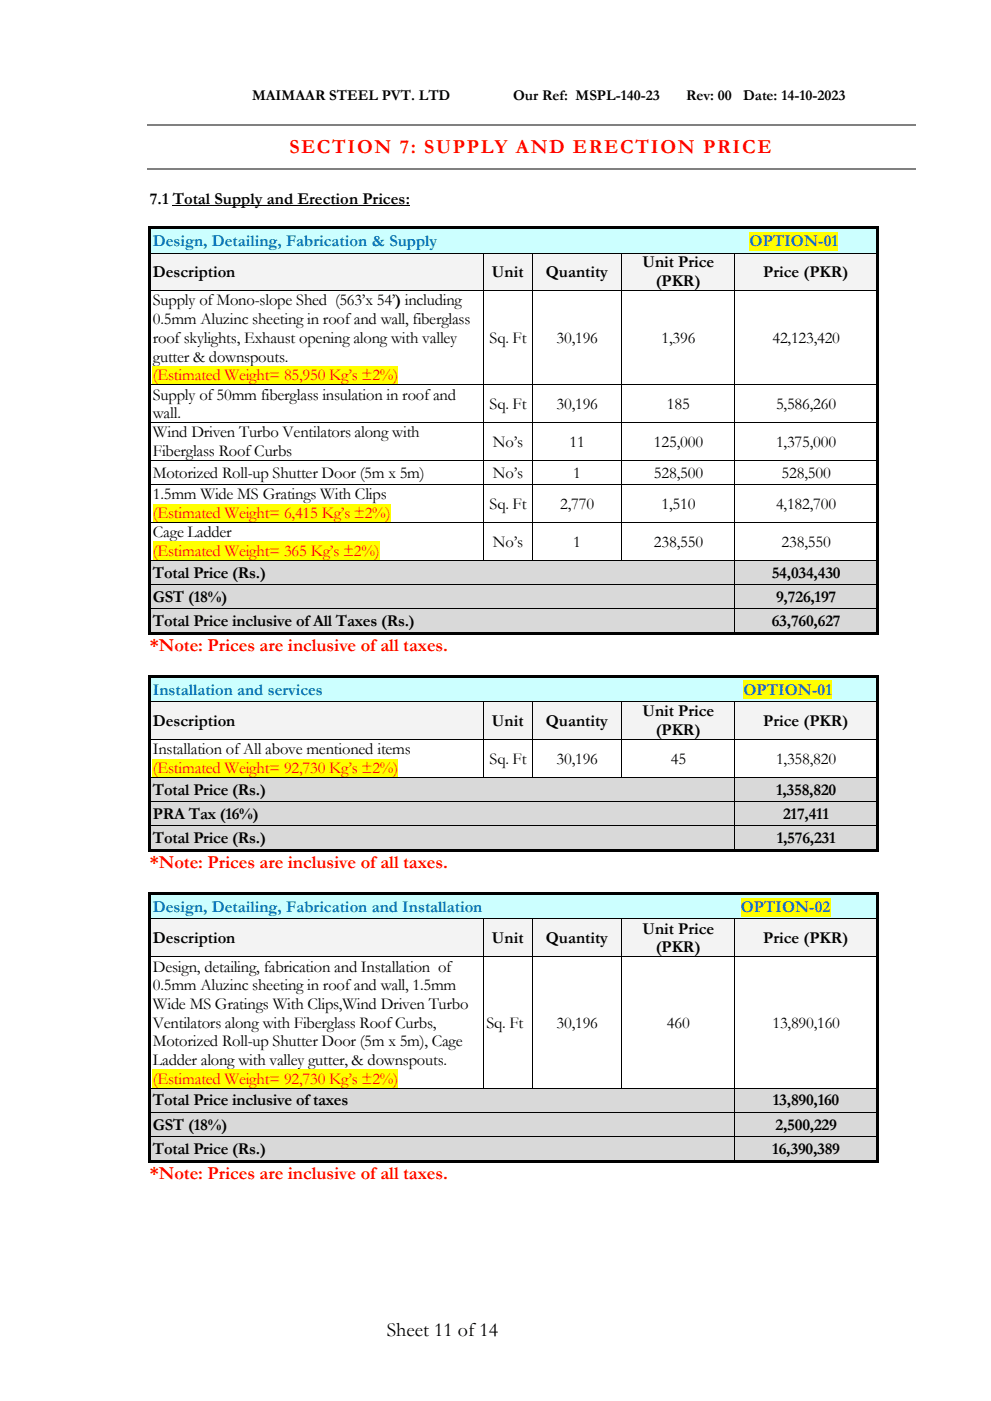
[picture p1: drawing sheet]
<svg xmlns="http://www.w3.org/2000/svg" width="210mm" height="297mm" viewBox="0 0 210 297" stroke-linecap="round" stroke-linejoin="round" font-family="sans-serif">
<defs><g id="words">
<text font-size="4.2" fill="#f00" x="61.3" y="32.4">SECTION 7: SUPPLY AND ERECTION PRICE</text>
<text font-size="4.2" x="82" y="283.2">Sheet 11 of14</text>
<g font-size="3.9" fill="#f00">
<text x="31.8" y="137.9">*Note: Prices are inclusive of all taxes.</text>
<text x="31.8" y="183.9">*Note: Prices are inclusive of all taxes.</text>
<text x="31.8" y="249.8">*Note: Prices are inclusive of all taxes.</text>
</g>
<g font-size="3.5">
<text x="31.8" y="43.1">7.1 Total Supply and Erection Prices:</text>
<text x="32.4" y="58.7">Description</text>
<text x="104.3" y="58.7">Unit</text>
<text x="115.7" y="58.7">Quantity</text>
<text x="136.2" y="56.7">Unit Price</text>
<text x="161.8" y="58.7">Price (PKR)</text>
<text x="32.4" y="64.7">Supply of Mono-slope Shed (563’x 54’) including</text>
<text x="139" y="60.7">(PKR)</text>
<text x="32.4" y="68.7">0.5mm Aluzinc sheeting in roof and wall, fiberglass</text>
<text x="32.4" y="72.7">roof skylights, Exhaust opening along with valley</text>
<text x="32.4" y="76.6">gutter &amp; downspouts.</text>
<text x="103.8" y="72.7">Sq. Ft</text>
<text x="118" y="72.7">30,196</text>
<text x="140.2" y="72.7">1,396</text>
<text x="163.7" y="72.7">42,123,420</text>
<text x="32.4" y="84.7">Supply of 50mm fiberglass insulation in roof and</text>
<text x="32.4" y="88.7">wall.</text>
<text x="103.8" y="86.7">Sq. Ft</text>
<text x="118" y="86.7">30,196</text>
<text x="141.4" y="86.7">185</text>
<text x="164.5" y="86.7">5,586,260</text>
<text x="32.4" y="92.7">Wind Driven Turbo Ventilators along with</text>
<text x="104.5" y="94.7">No’s</text>
<text x="120.7" y="94.7">11</text>
<text x="138.6" y="94.7">125,000</text>
<text x="164.5" y="94.7">1,375,000</text>
<text x="32.4" y="96.7">Fiberglass RoofCurbs</text>
<text x="32.4" y="101.2">Motorized Roll-up Shutter Door (5m x 5m)</text>
<text x="104.5" y="101.2">No’s</text>
<text x="121.5" y="101.2">1</text>
<text x="138.6" y="101.2">528,500</text>
<text x="165.7" y="101.2">528,500</text>
<text x="32.4" y="105.8">1.5mm Wide MS Gratings With Clips</text>
<text x="103.8" y="107.8">Sq. Ft</text>
<text x="118.8" y="107.8">2,770</text>
<text x="140.2" y="107.8">1,510</text>
<text x="164.5" y="107.8">4,182,700</text>
<text x="32.4" y="113.9">Cage Ladder</text>
<text x="104.5" y="115.8">No’s</text>
<text x="121.5" y="115.8">1</text>
<text x="138.6" y="115.8">238,550</text>
<text x="165.7" y="115.8">238,550</text>
<text x="32.4" y="122.4">Total Price (Rs.)</text>
<text x="163.6" y="122.4">54,034,430</text>
<text x="32.4" y="127.5">GST (18%)</text>
<text x="164.5" y="127.5">9,726,197</text>
<text x="32.4" y="132.6">Total Price inclusive of All Taxes (Rs.)</text>
<text x="163.6" y="132.6">63,760,627</text>
<text x="32.4" y="153.8">Description</text>
<text x="104.3" y="153.8">Unit</text>
<text x="115.7" y="153.8">Quantity</text>
<text x="136.2" y="151.8">Unit Price</text>
<text x="139" y="155.8">(PKR)</text>
<text x="161.8" y="153.8">Price (PKR)</text>
<text x="32.4" y="159.9">Installation ofAll above mentioned items</text>
<text x="103.8" y="161.9">Sq. Ft</text>
<text x="118" y="161.9">30,196</text>
<text x="142.2" y="161.9">45</text>
<text x="164.5" y="161.9">1,358,820</text>
<text x="32.4" y="168.4">Total Price (Rs.)</text>
<text x="32.4" y="173.5">PRA Tax (16%)</text>
<text x="164.5" y="168.4">1,358,820</text>
<text x="166" y="173.5">217,411</text>
<text x="32.4" y="178.6">Total Price (Rs.)</text>
<text x="164.6" y="178.6">1,576,231</text>
<text x="136.2" y="197.9">Unit Price</text>
<text x="32.4" y="199.8">Description</text>
<text x="104.3" y="199.8">Unit</text>
<text x="115.7" y="199.8">Quantity</text>
<text x="139" y="201.8">(PKR)</text>
<text x="161.8" y="199.8">Price (PKR)</text>
<text x="32.4" y="205.9">Design, detailing, fabrication and Installation of</text>
<text x="32.4" y="209.8">0.5mm Aluzinc sheeting in roof and wall, 1.5mm</text>
<text x="32.4" y="213.8">Wide MS Gratings With Clips,Wind Driven Turbo</text>
<text x="32.4" y="217.8">Ventilators along with Fiberglass Roof Curbs,</text>
<text x="32.4" y="221.8">Motorized Roll-up Shutter Door (5m x 5m), Cage</text>
<text x="103.1" y="217.8">Sq. Ft</text>
<text x="118" y="217.8">30,196</text>
<text x="141.4" y="217.8">460</text>
<text x="163.7" y="217.8">13,890,160</text>
<text x="32.4" y="225.7">Ladder along with valley gutter, &amp; downspouts.</text>
<text x="32.4" y="234.3">Total Price inclusive of taxes</text>
<text x="32.4" y="239.4">GST (18%)</text>
<text x="163.8" y="234.3">13,890,160</text>
<text x="164.4" y="239.4">2,500,229</text>
<text x="32.4" y="244.5">Total Price (Rs.)</text>
<text x="163.7" y="244.5">16,390,389</text>
</g>
<g font-size="3.5" fill="#0070c0">
<text x="32.4" y="52.1">Design, Detailing, Fabrication &amp; Supply</text>
<text x="158.9" y="52.1">OPTION-01</text>
<text x="32.4" y="147.3">Installation and services</text>
<text x="157.6" y="147.3">OPTION-01</text>
<text x="32.4" y="193.3">Design, Detailing, Fabrication and Installation</text>
<text x="157" y="193.3">OPTION-02</text>
</g>
<g font-size="3.5" fill="#f00">
<text x="32.4" y="80.6">(Estimated Weight= 85,950 Kg’s ±2%)</text>
<text x="32.4" y="109.8">(Estimated Weight= 6,415 Kg’s ±2%)</text>
<text x="32.4" y="117.8">(Estimated Weight= 365 Kg’s ±2%)</text>
<text x="32.4" y="163.9">(Estimated Weight= 92,730 Kg’s ±2%)</text>
<text x="32.4" y="229.7">(Estimated Weight= 92,730 Kg’s ±2%)</text>
</g>
<g font-size="3.2">
<text x="53.4" y="21.3">MAIMAAR STEEL PVT. LTD</text>
<text x="108.8" y="21.3">Our Ref: MSPL-140-23</text>
<text x="145.4" y="21.3">Rev: 00</text>
<text x="157.5" y="21.3">Date: 14-10-2023</text>
</g>
</g></defs>
<path d="M31.3 26.5h162.8M31.3 35.7h162.8" fill="none" stroke="#808080" stroke-width=".25"/>
<path d="M36.6 43.5h50.3" fill="none" stroke="#000" stroke-width=".21"/>
<g fill="#cff">
<path d="M32 48.6h153.7v5h-153.7z" fill-rule="evenodd"/>
<path d="M32.4 49.1h152.9v4h-152.9z" fill-rule="evenodd"/>
</g>
<path d="M158.9 49.1h18.8v4h-18.8z" fill-rule="evenodd" fill="#ff0"/>
<g fill="#000">
<path d="M31.5 48.1h.5v.5h-.5z" fill-rule="evenodd"/>
<path d="M31.5 48.1h.5v.5h-.5z" fill-rule="evenodd"/>
<path d="M31.5 48.6h.5v5h-.5z" fill-rule="evenodd"/>
<path d="M32 48.1h153.7v.5h-153.7z" fill-rule="evenodd"/>
<path d="M185.7 48.1h.5v.5h-.5z" fill-rule="evenodd"/>
<path d="M185.7 48.1h.5v.5h-.5z" fill-rule="evenodd"/>
<path d="M185.7 48.6h.5v5h-.5z" fill-rule="evenodd"/>
</g>
<path d="M32 48.6h153.7" fill="none" stroke="#cff" stroke-width=".21"/>
<g fill="#f3f3f3">
<path d="M32 53.7h70.4v7.9h-70.4z" fill-rule="evenodd"/>
<path d="M32.4 55.7h69.4v3.9h-69.4z" fill-rule="evenodd"/>
<path d="M102.5 53.7h10.3v7.9h-10.3z" fill-rule="evenodd"/>
<path d="M103.1 55.7h9.1v3.9h-9.1z" fill-rule="evenodd"/>
<path d="M112.9 53.7h18.9v7.9h-18.9z" fill-rule="evenodd"/>
<path d="M113.5 55.7h17.6v3.9h-17.6z" fill-rule="evenodd"/>
<path d="M131.8 53.7h23.9v7.9h-23.9z" fill-rule="evenodd"/>
<path d="M132.4 53.7h22.7v3.9h-22.7z" fill-rule="evenodd"/>
<path d="M132.4 57.6h22.7v4h-22.7z" fill-rule="evenodd"/>
<path d="M155.8 53.7h29.9v7.9h-29.9z" fill-rule="evenodd"/>
<path d="M156.4 55.7h28.9v3.9h-28.9z" fill-rule="evenodd"/>
</g>
<g fill="#000">
<path d="M31.5 53.6l.5 .1z" fill-rule="evenodd"/>
<path d="M102.4 53.6l.1 .1z" fill-rule="evenodd"/>
<path d="M112.8 53.6l.1 .1z" fill-rule="evenodd"/>
<path d="M131.8 53.6l.1 .1z" fill-rule="evenodd"/>
<path d="M155.7 53.6l.1 .1z" fill-rule="evenodd"/>
<path d="M185.7 53.6l.5 .1z" fill-rule="evenodd"/>
<path d="M31.5 53.7h.5v7.9h-.5z" fill-rule="evenodd"/>
<path d="M185.7 53.7h.5v7.9h-.5z" fill-rule="evenodd"/>
</g>
<path d="M32 53.6h70.4M102.5 53.7v7.9M102.5 53.6h10.3M112.9 53.7v7.9M112.9 53.6h18.9M131.8 53.7v7.9M131.9 53.6h23.8M155.8 53.7v7.9M155.8 53.6h29.9" fill="none" stroke="#000" stroke-width=".21"/>
<path d="M32.4 77.6h51.9v4h-51.9z" fill-rule="evenodd" fill="#ff0"/>
<g fill="#000">
<path d="M31.5 61.6l.5 .1z" fill-rule="evenodd"/>
<path d="M102.4 61.6l.1 .1z" fill-rule="evenodd"/>
<path d="M112.8 61.6l.1 .1z" fill-rule="evenodd"/>
<path d="M131.8 61.6l.1 .1z" fill-rule="evenodd"/>
<path d="M155.7 61.6l.1 .1z" fill-rule="evenodd"/>
<path d="M185.7 61.6l.5 .1z" fill-rule="evenodd"/>
<path d="M31.5 61.7h.5v19.9h-.5z" fill-rule="evenodd"/>
<path d="M31.5 81.6h.5z" fill-rule="evenodd"/>
<path d="M31.5 81.6h.5v8h-.5z" fill-rule="evenodd"/>
<path d="M31.5 89.6l.5 .1z" fill-rule="evenodd"/>
<path d="M31.5 89.7h.5v7.9h-.5z" fill-rule="evenodd"/>
<path d="M31.5 97.6l.5 .1z" fill-rule="evenodd"/>
<path d="M102.4 81.6h.1z" fill-rule="evenodd"/>
<path d="M102.4 89.6l.1 .1z" fill-rule="evenodd"/>
<path d="M102.4 97.6l.1 .1z" fill-rule="evenodd"/>
<path d="M112.8 81.6h.1z" fill-rule="evenodd"/>
<path d="M112.8 89.6l.1 .1z" fill-rule="evenodd"/>
<path d="M112.8 97.6l.1 .1z" fill-rule="evenodd"/>
<path d="M131.8 81.6h.1z" fill-rule="evenodd"/>
<path d="M131.8 89.6l.1 .1z" fill-rule="evenodd"/>
<path d="M131.8 97.6l.1 .1z" fill-rule="evenodd"/>
<path d="M155.7 81.6h.1z" fill-rule="evenodd"/>
<path d="M155.7 89.6l.1 .1z" fill-rule="evenodd"/>
<path d="M155.7 97.6l.1 .1z" fill-rule="evenodd"/>
<path d="M185.7 61.7h.5v19.9h-.5z" fill-rule="evenodd"/>
<path d="M185.7 81.6h.5z" fill-rule="evenodd"/>
<path d="M185.7 81.6h.5v8h-.5z" fill-rule="evenodd"/>
<path d="M185.7 89.6l.5 .1z" fill-rule="evenodd"/>
<path d="M185.7 89.7h.5v7.9h-.5z" fill-rule="evenodd"/>
<path d="M185.7 97.6l.5 .1z" fill-rule="evenodd"/>
<path d="M31.5 97.7h.5v5h-.5z" fill-rule="evenodd"/>
<path d="M185.7 97.7h.5v5h-.5z" fill-rule="evenodd"/>
</g>
<g fill="none" stroke="#000" stroke-width=".21">
<path d="M32 61.6h70.4M102.5 61.7v19.9M102.5 61.6h10.3M112.9 61.7v19.9M112.9 61.6h18.9M131.8 61.7v19.9M131.9 61.6h23.8M155.8 61.7v19.9M155.8 61.6h29.9M32 81.6h70.4M32 89.6h70.4M32 97.6h70.4"/>
<path d="M102.5 81.6v8M102.5 81.6h10.3M112.8 89.6l-10.3 .1v7.9M112.8 97.6l-10.3 .1v5M112.9 81.6v8M112.9 89.7v7.9M112.9 97.7v5M112.9 89.6l18.9 .1v7.9M112.9 97.6l18.9 .1v5M112.9 81.6h18.9M131.8 81.6v8M131.9 81.6h23.8"/>
<path d="M131.9 89.6h23.8M131.9 97.6h23.8M155.8 81.6v8M155.8 81.6h29.9M185.7 89.6l-29.9 .1v7.9M185.7 97.6l-29.9 .1v5"/>
</g>
<path d="M32.4 106.7h50.3v4h-50.3z" fill-rule="evenodd" fill="#ff0"/>
<g fill="#000">
<path d="M31.5 102.7l.5 .1z" fill-rule="evenodd"/>
<path d="M31.5 102.8h.5v7.9h-.5z" fill-rule="evenodd"/>
<path d="M102.4 102.7l.1 .1z" fill-rule="evenodd"/>
<path d="M112.8 102.7l.1 .1z" fill-rule="evenodd"/>
<path d="M131.8 102.7l.1 .1z" fill-rule="evenodd"/>
<path d="M155.7 102.7l.1 .1z" fill-rule="evenodd"/>
<path d="M185.7 102.7l.5 .1z" fill-rule="evenodd"/>
<path d="M185.7 102.8h.5v7.9h-.5z" fill-rule="evenodd"/>
</g>
<path d="M32 102.8h70.4M102.5 102.8v7.9M102.5 102.8h10.3M112.9 102.8v7.9M112.9 102.8h18.9M131.8 102.8v7.9M131.9 102.8h23.8M155.8 102.8v7.9M155.8 102.8h29.9" fill="none" stroke="#000" stroke-width=".21"/>
<path d="M32.4 114.8h48v4h-48z" fill-rule="evenodd" fill="#ff0"/>
<g fill="#000">
<path d="M31.5 110.7l.5 .1z" fill-rule="evenodd"/>
<path d="M31.5 110.8h.5v8h-.5z" fill-rule="evenodd"/>
<path d="M102.4 110.7l.1 .1z" fill-rule="evenodd"/>
<path d="M112.8 110.7l.1 .1z" fill-rule="evenodd"/>
<path d="M131.8 110.7l.1 .1z" fill-rule="evenodd"/>
<path d="M155.7 110.7l.1 .1z" fill-rule="evenodd"/>
<path d="M185.7 110.7l.5 .1z" fill-rule="evenodd"/>
<path d="M185.7 110.8h.5v8h-.5z" fill-rule="evenodd"/>
</g>
<path d="M32 110.8h70.4M102.5 110.8v8M102.5 110.8h10.3M112.9 110.8v8M112.9 110.8h18.9M131.8 110.8v8M131.9 110.8h23.8M155.8 110.8v8M155.8 110.8h29.9" fill="none" stroke="#000" stroke-width=".21"/>
<g fill="#d9d9d9">
<path d="M32 118.8h123.7v5h-123.7z" fill-rule="evenodd"/>
<path d="M32.4 119.4h122.7v3.9h-122.7z" fill-rule="evenodd"/>
<path d="M155.8 118.8h29.9v5h-29.9z" fill-rule="evenodd"/>
<path d="M156.4 119.4h28.9v3.9h-28.9z" fill-rule="evenodd"/>
</g>
<g fill="#000">
<path d="M31.5 118.8h.5z" fill-rule="evenodd"/>
<path d="M102.4 118.8h.1z" fill-rule="evenodd"/>
<path d="M112.8 118.8h.1z" fill-rule="evenodd"/>
<path d="M131.8 118.8h.1z" fill-rule="evenodd"/>
<path d="M155.7 118.8h.1z" fill-rule="evenodd"/>
<path d="M185.7 118.8h.5z" fill-rule="evenodd"/>
<path d="M31.5 118.8h.5v5h-.5z" fill-rule="evenodd"/>
<path d="M185.7 118.8h.5v5h-.5z" fill-rule="evenodd"/>
</g>
<path d="M32 118.8h70.4M102.5 118.8h10.3M112.9 118.8h18.9M131.9 118.8h23.8M155.8 118.8v5M155.8 118.8h29.9" fill="none" stroke="#000" stroke-width=".21"/>
<g fill="#d9d9d9">
<path d="M32 123.9h123.7v5.1h-123.7z" fill-rule="evenodd"/>
<path d="M32.4 124.5h122.7v3.9h-122.7z" fill-rule="evenodd"/>
<path d="M155.8 123.9h29.9v5.1h-29.9z" fill-rule="evenodd"/>
<path d="M156.4 124.5h28.9v3.9h-28.9z" fill-rule="evenodd"/>
</g>
<g fill="#000">
<path d="M31.5 123.8l.5 .1z" fill-rule="evenodd"/>
<path d="M31.5 123.9h.5v5.1h-.5z" fill-rule="evenodd"/>
<path d="M155.7 123.8l.1 .1z" fill-rule="evenodd"/>
<path d="M185.7 123.8l.5 .1z" fill-rule="evenodd"/>
<path d="M185.7 123.9h.5v5.1h-.5z" fill-rule="evenodd"/>
</g>
<path d="M32 123.9h123.7M155.8 123.9v5.1M155.8 123.9h29.9" fill="none" stroke="#000" stroke-width=".21"/>
<g fill="#d9d9d9">
<path d="M32 129h123.7v5h-123.7z" fill-rule="evenodd"/>
<path d="M32.4 129.6h122.7v3.9h-122.7z" fill-rule="evenodd"/>
<path d="M155.8 129h29.9v5h-29.9z" fill-rule="evenodd"/>
<path d="M156.4 129.6h28.9v3.9h-28.9z" fill-rule="evenodd"/>
</g>
<g fill="#000">
<path d="M31.5 129h.5z" fill-rule="evenodd"/>
<path d="M31.5 129h.5v5h-.5z" fill-rule="evenodd"/>
<path d="M31.5 134h.5v.5h-.5z" fill-rule="evenodd"/>
<path d="M31.5 134h.5v.5h-.5z" fill-rule="evenodd"/>
<path d="M32 134h123.7v.5h-123.7z" fill-rule="evenodd"/>
<path d="M155.7 129h.1z" fill-rule="evenodd"/>
<path d="M155.7 134h.5v.5h-.5z" fill-rule="evenodd"/>
<path d="M156.2 134h29.5v.5h-29.5z" fill-rule="evenodd"/>
<path d="M185.7 129h.5z" fill-rule="evenodd"/>
<path d="M185.7 129h.5v5h-.5z" fill-rule="evenodd"/>
<path d="M185.7 134h.5v.5h-.5z" fill-rule="evenodd"/>
<path d="M185.7 134h.5v.5h-.5z" fill-rule="evenodd"/>
</g>
<path d="M32 129h123.7M155.8 129v5M155.8 129h29.9" fill="none" stroke="#000" stroke-width=".21"/>
<g fill="#cff">
<path d="M32 143.7h153.7v5h-153.7z" fill-rule="evenodd"/>
<path d="M32.4 144.2h152.9v4h-152.9z" fill-rule="evenodd"/>
</g>
<path d="M157.6 144.2h18.8v4h-18.8z" fill-rule="evenodd" fill="#ff0"/>
<g fill="#000">
<path d="M31.5 143.2h.5v.5h-.5z" fill-rule="evenodd"/>
<path d="M31.5 143.2h.5v.5h-.5z" fill-rule="evenodd"/>
<path d="M31.5 143.7h.5v5h-.5z" fill-rule="evenodd"/>
<path d="M32 143.2h153.7v.5h-153.7z" fill-rule="evenodd"/>
<path d="M185.7 143.2h.5v.5h-.5z" fill-rule="evenodd"/>
<path d="M185.7 143.2h.5v.5h-.5z" fill-rule="evenodd"/>
<path d="M185.7 143.7h.5v5h-.5z" fill-rule="evenodd"/>
</g>
<path d="M32 143.7h153.7" fill="none" stroke="#cff" stroke-width=".21"/>
<g fill="#f3f3f3">
<path d="M32 148.8h70.4v7.9h-70.4z" fill-rule="evenodd"/>
<path d="M32.4 150.8h69.4v4h-69.4z" fill-rule="evenodd"/>
<path d="M102.5 148.8h10.3v7.9h-10.3z" fill-rule="evenodd"/>
<path d="M103.1 150.8h9.1v4h-9.1z" fill-rule="evenodd"/>
<path d="M112.9 148.8h18.9v7.9h-18.9z" fill-rule="evenodd"/>
<path d="M113.5 150.8h17.6v4h-17.6z" fill-rule="evenodd"/>
<path d="M131.8 148.8h23.9v7.9h-23.9z" fill-rule="evenodd"/>
<path d="M132.4 148.8h22.7v4h-22.7z" fill-rule="evenodd"/>
<path d="M132.4 152.8h22.7v3.9h-22.7z" fill-rule="evenodd"/>
<path d="M155.8 148.8h29.9v7.9h-29.9z" fill-rule="evenodd"/>
<path d="M156.4 150.8h28.9v4h-28.9z" fill-rule="evenodd"/>
</g>
<g fill="#000">
<path d="M31.5 148.7l.5 .1z" fill-rule="evenodd"/>
<path d="M31.5 148.8h.5v7.9h-.5z" fill-rule="evenodd"/>
<path d="M102.4 148.7l.1 .1z" fill-rule="evenodd"/>
<path d="M112.8 148.7l.1 .1z" fill-rule="evenodd"/>
<path d="M131.8 148.7l.1 .1z" fill-rule="evenodd"/>
<path d="M155.7 148.7l.1 .1z" fill-rule="evenodd"/>
<path d="M185.7 148.7l.5 .1z" fill-rule="evenodd"/>
<path d="M185.7 148.8h.5v7.9h-.5z" fill-rule="evenodd"/>
</g>
<path d="M32 148.7h70.4M102.5 148.8v7.9M102.5 148.7h10.3M112.9 148.8v7.9M112.9 148.7h18.9M131.8 148.8v7.9M131.9 148.7h23.8M155.8 148.8v7.9M155.8 148.7h29.9" fill="none" stroke="#000" stroke-width=".21"/>
<path d="M32.4 160.8h51.9v4h-51.9z" fill-rule="evenodd" fill="#ff0"/>
<g fill="#000">
<path d="M31.5 156.7l.5 .1z" fill-rule="evenodd"/>
<path d="M102.4 156.7l.1 .1z" fill-rule="evenodd"/>
<path d="M112.8 156.7l.1 .1z" fill-rule="evenodd"/>
<path d="M131.8 156.7l.1 .1z" fill-rule="evenodd"/>
<path d="M155.7 156.7l.1 .1z" fill-rule="evenodd"/>
<path d="M185.7 156.7l.5 .1z" fill-rule="evenodd"/>
<path d="M31.5 156.8h.5v8h-.5z" fill-rule="evenodd"/>
<path d="M185.7 156.8h.5v8h-.5z" fill-rule="evenodd"/>
</g>
<path d="M32 156.8h70.4M112.8 156.8h-10.3v8M112.9 156.8v8M112.9 156.8h18.9v8M131.9 156.8h23.8M185.7 156.8h-29.9v8" fill="none" stroke="#000" stroke-width=".21"/>
<g fill="#d9d9d9">
<path d="M32 164.9h123.7v5h-123.7z" fill-rule="evenodd"/>
<path d="M32.4 165.4h122.7v4h-122.7z" fill-rule="evenodd"/>
<path d="M155.8 164.9h29.9v5h-29.9z" fill-rule="evenodd"/>
<path d="M156.4 165.4h28.9v4h-28.9z" fill-rule="evenodd"/>
</g>
<g fill="#000">
<path d="M31.5 164.8l.5 .1z" fill-rule="evenodd"/>
<path d="M31.5 164.9h.5v5h-.5z" fill-rule="evenodd"/>
<path d="M102.4 164.8l.1 .1z" fill-rule="evenodd"/>
<path d="M112.8 164.8l.1 .1z" fill-rule="evenodd"/>
<path d="M131.8 164.8l.1 .1z" fill-rule="evenodd"/>
<path d="M155.7 164.8l.1 .1z" fill-rule="evenodd"/>
<path d="M185.7 164.8l.5 .1z" fill-rule="evenodd"/>
<path d="M185.7 164.9h.5v5h-.5z" fill-rule="evenodd"/>
</g>
<path d="M32 164.8h70.4M102.5 164.8h10.3M112.9 164.8h18.9M131.9 164.8h23.8M155.8 164.9v5M155.8 164.8h29.9" fill="none" stroke="#000" stroke-width=".21"/>
<g fill="#d9d9d9">
<path d="M32 170h123.7v4.9h-123.7z" fill-rule="evenodd"/>
<path d="M32.4 170.5h122.7v3.9h-122.7z" fill-rule="evenodd"/>
<path d="M155.8 170h29.9v4.9h-29.9z" fill-rule="evenodd"/>
<path d="M156.4 170.5h28.9v3.9h-28.9z" fill-rule="evenodd"/>
</g>
<g fill="#000">
<path d="M31.5 169.9l.5 .1z" fill-rule="evenodd"/>
<path d="M31.5 170h.5v4.9h-.5z" fill-rule="evenodd"/>
<path d="M155.7 169.9l.1 .1z" fill-rule="evenodd"/>
<path d="M185.7 169.9l.5 .1z" fill-rule="evenodd"/>
<path d="M185.7 170h.5v4.9h-.5z" fill-rule="evenodd"/>
</g>
<path d="M32 169.9h123.7M155.8 170v4.9M155.8 169.9h29.9" fill="none" stroke="#000" stroke-width=".21"/>
<g fill="#d9d9d9">
<path d="M32 175.1h123.7v5h-123.7z" fill-rule="evenodd"/>
<path d="M32.4 175.6h122.7v4h-122.7z" fill-rule="evenodd"/>
<path d="M155.8 175.1h29.9v5h-29.9z" fill-rule="evenodd"/>
<path d="M156.4 175.6h28.9v4h-28.9z" fill-rule="evenodd"/>
</g>
<g fill="#000">
<path d="M31.5 174.9l.5 .1z" fill-rule="evenodd"/>
<path d="M155.7 174.9l.1 .1z" fill-rule="evenodd"/>
<path d="M185.7 174.9l.5 .1z" fill-rule="evenodd"/>
<path d="M31.5 175h.5v5h-.5z" fill-rule="evenodd"/>
<path d="M31.5 180h.5v.5h-.5z" fill-rule="evenodd"/>
<path d="M31.5 180h.5v.5h-.5z" fill-rule="evenodd"/>
<path d="M32 180h123.7v.5h-123.7z" fill-rule="evenodd"/>
<path d="M155.7 180h.5v.5h-.5z" fill-rule="evenodd"/>
<path d="M156.2 180h29.5v.5h-29.5z" fill-rule="evenodd"/>
<path d="M185.7 175h.5v5h-.5z" fill-rule="evenodd"/>
<path d="M185.7 180h.5v.5h-.5z" fill-rule="evenodd"/>
<path d="M185.7 180h.5v.5h-.5z" fill-rule="evenodd"/>
</g>
<path d="M32 175h123.7M155.8 175v5M155.8 175h29.9" fill="none" stroke="#000" stroke-width=".21"/>
<g fill="#cff">
<path d="M32 189.7h153.7v5h-153.7z" fill-rule="evenodd"/>
<path d="M32.4 190.2h152.9v4h-152.9z" fill-rule="evenodd"/>
</g>
<path d="M157 190.2h19v4h-19z" fill-rule="evenodd" fill="#ff0"/>
<g fill="#000">
<path d="M31.5 189.2h.5v.5h-.5z" fill-rule="evenodd"/>
<path d="M31.5 189.2h.5v.5h-.5z" fill-rule="evenodd"/>
<path d="M31.5 189.7h.5v5h-.5z" fill-rule="evenodd"/>
<path d="M32 189.2h153.7v.5h-153.7z" fill-rule="evenodd"/>
<path d="M185.7 189.2h.5v.5h-.5z" fill-rule="evenodd"/>
<path d="M185.7 189.2h.5v.5h-.5z" fill-rule="evenodd"/>
<path d="M185.7 189.7h.5v5h-.5z" fill-rule="evenodd"/>
</g>
<path d="M32 189.7h153.7" fill="none" stroke="#cff" stroke-width=".21"/>
<g fill="#f3f3f3">
<path d="M32 194.8h70.4v8h-70.4z" fill-rule="evenodd"/>
<path d="M32.4 196.8h69.4v4h-69.4z" fill-rule="evenodd"/>
<path d="M102.5 194.8h10.3v8h-10.3z" fill-rule="evenodd"/>
<path d="M103.1 196.8h9.1v4h-9.1z" fill-rule="evenodd"/>
<path d="M112.9 194.8h18.9v8h-18.9z" fill-rule="evenodd"/>
<path d="M113.5 196.8h17.6v4h-17.6z" fill-rule="evenodd"/>
<path d="M131.8 194.8h23.9v8h-23.9z" fill-rule="evenodd"/>
<path d="M132.4 194.8h22.7v4h-22.7z" fill-rule="evenodd"/>
<path d="M132.4 198.8h22.7v4h-22.7z" fill-rule="evenodd"/>
<path d="M155.8 194.8h29.9v8h-29.9z" fill-rule="evenodd"/>
<path d="M156.4 196.8h28.9v4h-28.9z" fill-rule="evenodd"/>
</g>
<g fill="#000">
<path d="M31.5 194.7l.5 .1z" fill-rule="evenodd"/>
<path d="M102.4 194.7l.1 .1z" fill-rule="evenodd"/>
<path d="M112.8 194.7l.1 .1z" fill-rule="evenodd"/>
<path d="M131.8 194.7l.1 .1z" fill-rule="evenodd"/>
<path d="M155.7 194.7l.1 .1z" fill-rule="evenodd"/>
<path d="M185.7 194.7l.5 .1z" fill-rule="evenodd"/>
<path d="M31.5 194.8h.5v8h-.5z" fill-rule="evenodd"/>
<path d="M185.7 194.8h.5v8h-.5z" fill-rule="evenodd"/>
</g>
<path d="M32 194.8h70.4M102.5 194.8v8M102.5 194.8h10.3M112.9 194.8v8M112.9 194.8h18.9M131.8 194.8v8M131.9 194.8h23.8M155.8 194.8v8M155.8 194.8h29.9" fill="none" stroke="#000" stroke-width=".21"/>
<path d="M32.4 226.6h51.9v4h-51.9z" fill-rule="evenodd" fill="#ff0"/>
<g fill="#000">
<path d="M31.5 202.8l.5 .1z" fill-rule="evenodd"/>
<path d="M102.4 202.8l.1 .1z" fill-rule="evenodd"/>
<path d="M112.8 202.8l.1 .1z" fill-rule="evenodd"/>
<path d="M131.8 202.8l.1 .1z" fill-rule="evenodd"/>
<path d="M155.7 202.8l.1 .1z" fill-rule="evenodd"/>
<path d="M185.7 202.8l.5 .1z" fill-rule="evenodd"/>
<path d="M31.5 202.9h.5v27.7h-.5z" fill-rule="evenodd"/>
<path d="M185.7 202.9h.5v27.7h-.5z" fill-rule="evenodd"/>
</g>
<path d="M32 202.8h70.4M102.5 202.9v27.7M102.5 202.8h10.3M112.9 202.9v27.7M112.9 202.8h18.9M131.8 202.9v27.7M131.9 202.8h23.8M155.8 202.9v27.7M155.8 202.8h29.9" fill="none" stroke="#000" stroke-width=".21"/>
<g fill="#d9d9d9">
<path d="M32 230.7h123.7v5h-123.7z" fill-rule="evenodd"/>
<path d="M32.4 231.3h122.7v3.9h-122.7z" fill-rule="evenodd"/>
<path d="M155.8 230.7h29.9v5h-29.9z" fill-rule="evenodd"/>
<path d="M156.4 231.3h28.9v3.9h-28.9z" fill-rule="evenodd"/>
</g>
<g fill="#000">
<path d="M31.5 230.6l.5 .1z" fill-rule="evenodd"/>
<path d="M31.5 230.7h.5v5h-.5z" fill-rule="evenodd"/>
<path d="M102.4 230.6l.1 .1z" fill-rule="evenodd"/>
<path d="M112.8 230.6l.1 .1z" fill-rule="evenodd"/>
<path d="M131.8 230.6l.1 .1z" fill-rule="evenodd"/>
<path d="M155.7 230.6l.1 .1z" fill-rule="evenodd"/>
<path d="M185.7 230.6l.5 .1z" fill-rule="evenodd"/>
<path d="M185.7 230.7h.5v5h-.5z" fill-rule="evenodd"/>
</g>
<path d="M32 230.7h70.4M102.5 230.7h10.3M112.9 230.7h18.9M131.9 230.7h23.8M155.8 230.7v5M155.8 230.7h29.9" fill="none" stroke="#000" stroke-width=".21"/>
<g fill="#d9d9d9">
<path d="M32 235.8h123.7v5h-123.7z" fill-rule="evenodd"/>
<path d="M32.4 236.3h122.7v4h-122.7z" fill-rule="evenodd"/>
<path d="M155.8 235.8h29.9v5h-29.9z" fill-rule="evenodd"/>
<path d="M156.4 236.3h28.9v4h-28.9z" fill-rule="evenodd"/>
</g>
<g fill="#000">
<path d="M31.5 235.7l.5 .1z" fill-rule="evenodd"/>
<path d="M155.7 235.7l.1 .1z" fill-rule="evenodd"/>
<path d="M185.7 235.7l.5 .1z" fill-rule="evenodd"/>
<path d="M31.5 235.8h.5v5h-.5z" fill-rule="evenodd"/>
<path d="M185.7 235.8h.5v5h-.5z" fill-rule="evenodd"/>
</g>
<path d="M32 235.8h123.7M185.7 235.8h-29.9v5" fill="none" stroke="#000" stroke-width=".21"/>
<g fill="#d9d9d9">
<path d="M32 240.9h123.7v5h-123.7z" fill-rule="evenodd"/>
<path d="M32.4 241.4h122.7v4h-122.7z" fill-rule="evenodd"/>
<path d="M155.8 240.9h29.9v5h-29.9z" fill-rule="evenodd"/>
<path d="M156.4 241.4h28.9v4h-28.9z" fill-rule="evenodd"/>
</g>
<g fill="#000">
<path d="M31.5 240.8l.5 .1z" fill-rule="evenodd"/>
<path d="M31.5 240.9h.5v5h-.5z" fill-rule="evenodd"/>
<path d="M31.5 245.9h.5v.5h-.5z" fill-rule="evenodd"/>
<path d="M31.5 245.9h.5v.5h-.5z" fill-rule="evenodd"/>
<path d="M32 245.9h123.7v.5h-123.7z" fill-rule="evenodd"/>
<path d="M155.7 240.8l.1 .1z" fill-rule="evenodd"/>
<path d="M155.7 245.9h.5v.5h-.5z" fill-rule="evenodd"/>
<path d="M156.2 245.9h29.5v.5h-29.5z" fill-rule="evenodd"/>
<path d="M185.7 240.8l.5 .1z" fill-rule="evenodd"/>
<path d="M185.7 240.9h.5v5h-.5z" fill-rule="evenodd"/>
<path d="M185.7 245.9h.5v.5h-.5z" fill-rule="evenodd"/>
<path d="M185.7 245.9h.5v.5h-.5z" fill-rule="evenodd"/>
</g>
<path d="M32 240.9h123.7M155.8 240.9v5M155.8 240.9h29.9" fill="none" stroke="#000" stroke-width=".21"/>
<use href="#words"/>
</svg>
